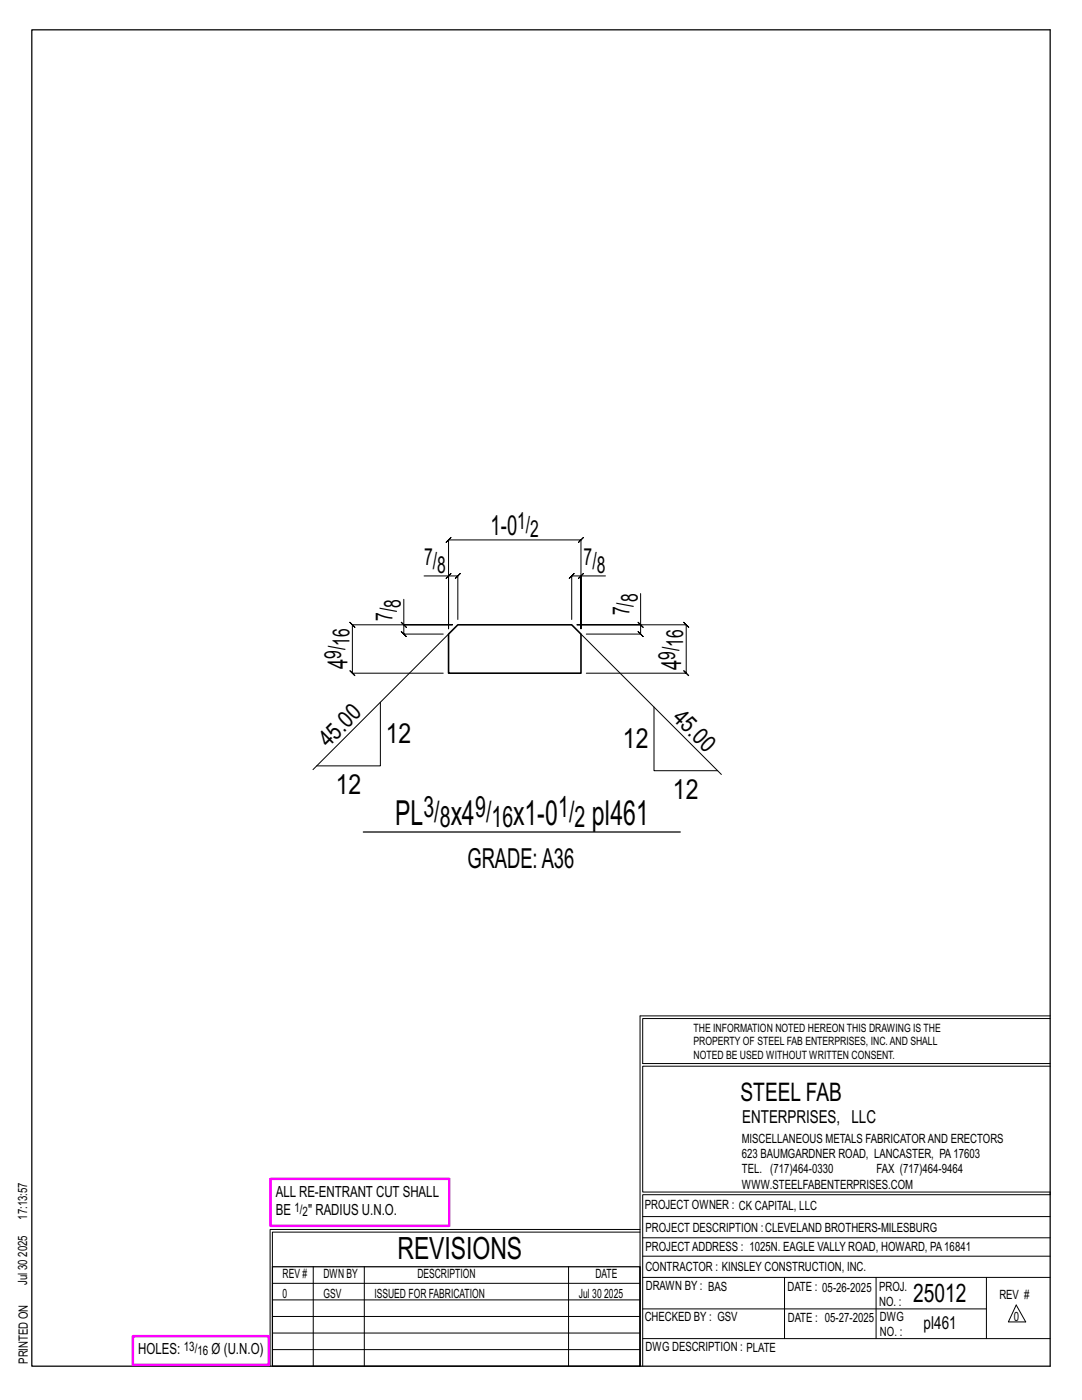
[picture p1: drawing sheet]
<svg xmlns="http://www.w3.org/2000/svg" width="216mm" height="279mm" viewBox="0 0 216 279" stroke-linecap="round" stroke-linejoin="round" font-family="sans-serif">
<defs><g id="words">
<g font-size="6.9">
<text x="78.8" y="164.6">PL</text>
<text x="89.9" y="164.6">x4</text>
<text x="102.4" y="164.6">x1-0</text>
<text x="118.1" y="164.6">pl461</text>
</g>
<text font-size="6.1" x="79.3" y="251.3">REVISIONS</text>
<g font-size="5.9">
<text x="84.5" y="163">3/</text>
<text x="87.8" y="165.1">8</text>
<text x="94.8" y="163">9/</text>
<text x="98.1" y="165.1">16</text>
<text x="111.4" y="163">1/</text>
<text x="114.7" y="165.1">2</text>
</g>
<g font-size="5.5">
<text x="97.9" y="106.8">1-0</text>
<text x="69.3" y="133.6" transform="rotate(-90 69.3 133.6)">4</text>
<text x="135.9" y="133.7" transform="rotate(-90 135.9 133.7)">4</text>
<text x="77" y="148.3">12</text>
<text x="124.3" y="149.2">12</text>
<text x="67" y="158.4">12</text>
<text x="134.3" y="159.4">12</text>
<text x="93.3" y="173.3">GRADE:A36</text>
</g>
<g font-size="5.1">
<text x="147.8" y="219.8">STEEL FAB</text>
<text x="182.2" y="259.9">25012</text>
</g>
<g font-size="4.7">
<text x="103.2" y="105.5">1/</text>
<text x="105.8" y="107.2">2</text>
<text x="84.6" y="112.7">7/</text>
<text x="116.5" y="112.7">7/</text>
<text x="87.2" y="114.4">8</text>
<text x="119.1" y="114.4">8</text>
<text x="78.3" y="124" transform="rotate(-90 78.3 124)">7/</text>
<text x="80" y="121.3" transform="rotate(-90 80 121.3)">8</text>
<text x="125.6" y="122.8" transform="rotate(-90 125.6 122.8)">7/</text>
<text x="127.3" y="120.2" transform="rotate(-90 127.3 120.2)">8</text>
<text x="68.1" y="131.5" transform="rotate(-90 68.1 131.5)">9/</text>
<text x="69.7" y="128.9" transform="rotate(-90 69.7 128.9)">16</text>
<text x="134.7" y="131.6" transform="rotate(-90 134.7 131.6)">9/</text>
<text x="136.3" y="129" transform="rotate(-90 136.3 129)">16</text>
<text x="134" y="143.4" transform="rotate(45 134 143.4)">45.0</text>
<text x="65.5" y="149.4" transform="rotate(-45 65.5 149.4)">45.0</text>
</g>
<g font-size="3.6">
<text x="148.1" y="224.1">ENTERPRISES, LLC</text>
<text x="184.3" y="265.2">pl461</text>
</g>
<g font-size="3.1">
<text x="55" y="238.9">ALL RE-ENTRANT CUT SHALL</text>
<text x="55" y="242.5">BE</text>
<text x="61.5" y="242.5">&quot; RADIUS U.N.O.</text>
<text x="27.6" y="270.2">HOLES:</text>
<text x="42.2" y="270.2">Ø (U.N.O)</text>
</g>
<g font-size="2.6">
<text x="58.8" y="241.8">1/</text>
<text x="60.4" y="242.7">2</text>
<text x="36.7" y="269.6">13/</text>
<text x="39.4" y="270.5">16</text>
</g>
<g font-size="2.5">
<text x="148" y="231.2">623 BAUMGARDNER ROAD, LANCASTER, PA17603</text>
<text x="148" y="228.1">MISCELLANEOUS METALS FABRICATORAND ERECTORS</text>
<text x="148" y="237.2">WWW.STEELFABENTERPRISES.COM</text>
<text x="148" y="234.2">TEL. (717)464-0330</text>
<text x="174.9" y="234.2">FAX (717)464-9464</text>
<text x="5.4" y="243.4" transform="rotate(-90 5.4 243.4)">17:13:57</text>
<text x="128.7" y="241.3">PROJECT OWNER : CK CAPITAL, LLC</text>
<text x="128.8" y="246">PROJECT DESCRIPTION :CLEVELAND BROTHERS-MILESBURG</text>
<text x="5.4" y="250.8" transform="rotate(-90 5.4 250.8)">2025</text>
<text x="128.8" y="249.7">PROJECTADDRESS : 1025N. EAGLE VALLY ROAD, HOWARD, PA16841</text>
<text x="5.4" y="256.5" transform="rotate(-90 5.4 256.5)">Jul 30</text>
<text x="56.4" y="255">REV #</text>
<text x="64.5" y="255">DWN BY</text>
<text x="83.3" y="255">DESCRIPTION</text>
<text x="118.8" y="255">DATE</text>
<text x="128.8" y="253.7">CONTRACTOR : KINSLEY CONSTRUCTION, INC.</text>
<text x="128.9" y="257.5">DRAWN BY : BAS</text>
<text x="157.1" y="257.6">DATE : 05-26-2025</text>
<text x="175.4" y="257.7">PROJ.</text>
<text x="56.4" y="259">0</text>
<text x="64.5" y="259">GSV</text>
<text x="74.7" y="259">ISSUED FOR FABRICATION</text>
<text x="115.5" y="259">Jul 30</text>
<text x="120.6" y="259">2025</text>
<text x="128.6" y="263.7">CHECKED BY : GSV</text>
<text x="157.2" y="263.7">DATE : 05-27-2025</text>
<text x="175.4" y="260.7">NO. :</text>
<text x="175.6" y="263.7">DWG</text>
<text x="199.4" y="259.2">REV #</text>
<text x="202.3" y="263.7">0</text>
<text x="128.8" y="269.7">DWG DESCRIPTION : PLATE</text>
<text x="175.6" y="266.7">NO. :</text>
<text x="5.5" y="272.2" transform="rotate(-90 5.5 272.2)">PRINTED ON</text>
</g>
<g font-size="2.3">
<text x="138.4" y="208.6">PROPERTY OF STEEL FAB ENTERPRISES, INC.AND SHALL</text>
<text x="138.4" y="205.9">THE INFORMATION NOTED HEREON THIS DRAWING IS THE</text>
<text x="138.4" y="211.3">NOTED BE USED WITHOUT WRITTEN CONSENT.</text>
</g>
</g></defs>
<g fill="none" stroke="#000" stroke-width=".2">
<path d="M80.6 119.6v5.1h9.7h-20l-.5-.5 1 1-.5-.5v9.7l-.5-.5 1 1-.5-.5h18.1M84.6 114.9h4.9v10.6v-17.7l-.5 .5 1-1-.5 .5h26.4l-.5 .5 1-1-.5 .5v17.7v-10.6h4.9M89 115.4l1-1zM89.5 114.9h1.9l-.5 .5 1-1-.5 .5v8.7M115.9 114.9l.5-.5-1 1zM115.9 114.9h-1.8l.5-.5-1 1 .5-.5v8.7M127.8 118.5v6.2h-12.7h21.8l-.5-.5 1 1-.5-.5v9.7l-.5-.5 1 1-.5-.5h-19.9M80.1 124.2l1 1zM80.6 124.7v1.8l-.5-.5 1 1-.5-.5h7.8M89.5 126.5l-27 27.1M115.9 126.5l28 28.1M127.3 124.2l1 1z"/>
<path d="M127.8 124.7v1.8l-.5-.5 1 1-.5-.5h-10.8M75.9 140.1v12.7h-12.7M130.5 141.1v12.7h12.7M127.7 202.7v70M127.7 202.7h81.8M209.5 203.3h-81.3v9h81.3M209.5 212.8h-81.3v25.1h81.3v.5h-81.3v34.3M54.4 259.4h73.3M54.4 256.1h73.3M62.5 252.8v19.9M72.7 252.8v19.9M113.4 252.8v19.9"/>
<path d="M127.7 245.4h-73.8v27.3M127.7 245.9h-73.3v6.9M128.2 242.8h81.3M128.2 254.9h81.3M128.2 250.7h81.3M128.2 247h81.3M156.5 254.9v12.2M174.8 254.9v12.2M196.8 254.9v12.2M54.4 269.3h73.3M54.4 266h73.3M54.4 262.7h73.3"/>
<path d="M128.2 261.2h68.6M128.2 267.1h81.3M202.8 260.4l1.9 3.4h-3.5z"/>
</g>
<path d="M6.3 6h203.2v266.7h-203.2zM72.5 166h63.2M54.4 252.8h73.3v19.9h-73.3z" fill="none" stroke="#000" stroke-width=".25"/>
<path d="M54 235.3h35.6v9.3h-35.6zM26.5 266.7h27.1v5.7h-27.1z" fill="none" stroke="#f0f" stroke-width=".5"/>
<path d="M89.5 126.5l1.9-1.8h22.7l1.8 1.8v7.9h-26.4z" fill="none" stroke="#000" stroke-width=".32"/>
<use href="#words"/>
</svg>
